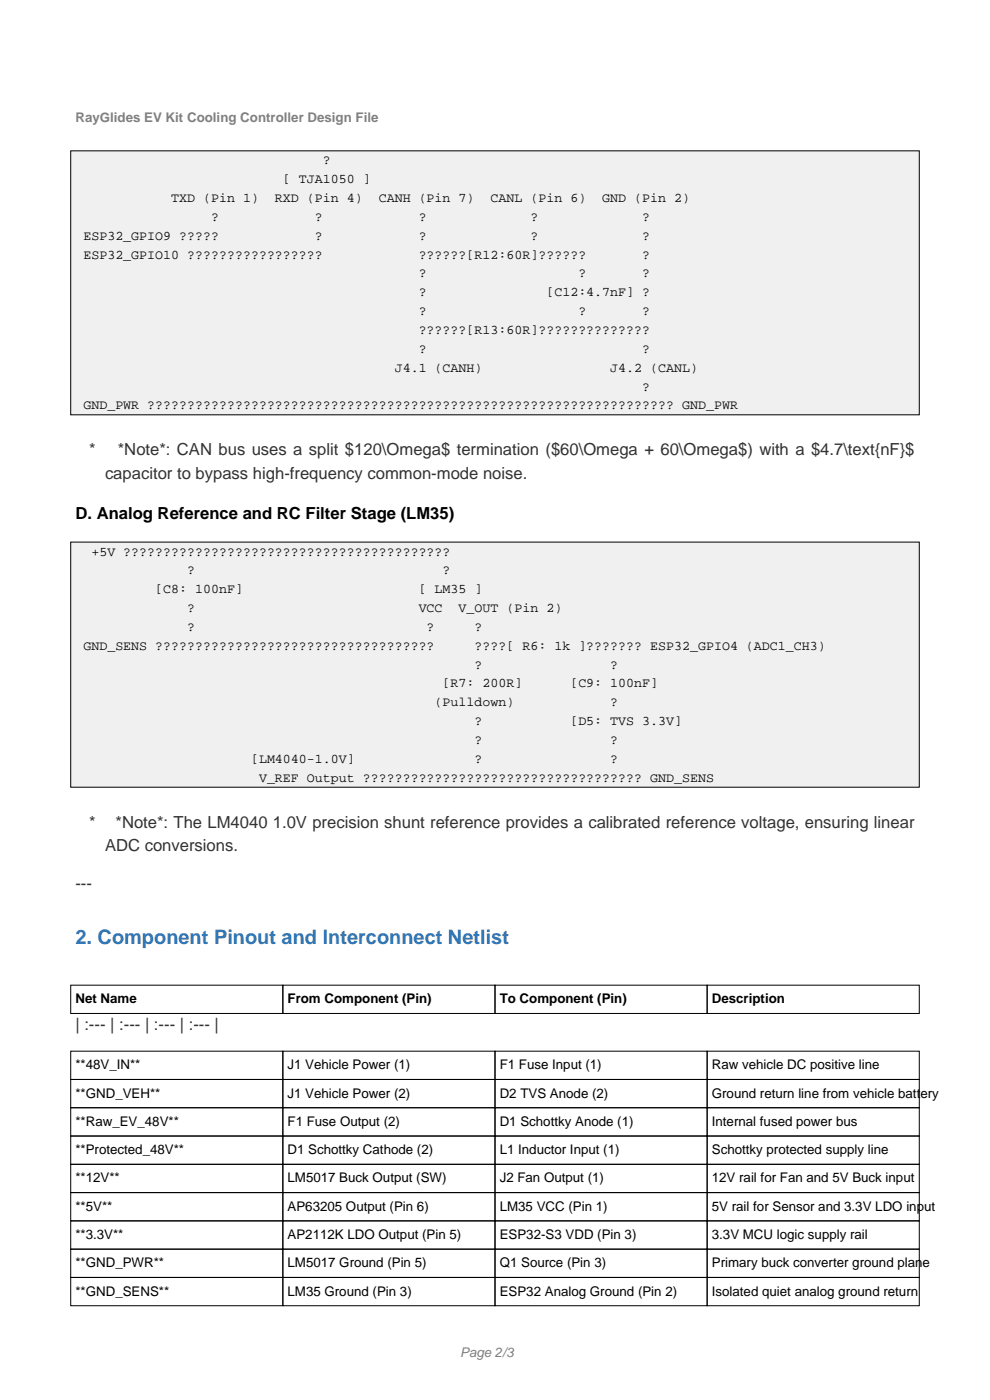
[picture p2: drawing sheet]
<svg xmlns="http://www.w3.org/2000/svg" width="210mm" height="297mm" viewBox="0 0 210 297" stroke-linecap="round" stroke-linejoin="round" font-family="sans-serif">
<defs><g id="words">
<text font-size="4.2" fill="#2e74b5" x="16" y="200.3">2. Component Pinout and Interconnect Netlist</text>
<g font-size="3.5" fill="#323232">
<text x="18.9" y="96.6">*</text>
<text x="22.3" y="101.6">capacitor to bypass high-frequency common-mode noise.</text>
<text x="25" y="96.6">*Note*: CAN bus uses a split $120\Omega$ termination ($60\Omega + 60\Omega$) with a $4.7\text{nF}$</text>
<text x="18.9" y="175.6">*</text>
<text x="24.5" y="175.6">*Note*: The LM4040 1.0V precision shunt reference provides a calibrated reference voltage, ensuring linear</text>
<text x="22.3" y="180.6">ADC conversions.</text>
<text x="16" y="188.6">---</text>
<text x="16" y="218.6">| :--- | :--- | :--- | :--- |</text>
</g>
<text font-size="3.5" x="16" y="110.1">D. Analog Reference and RC Filter Stage (LM35)</text>
<g font-size="2.8" fill="#808080">
<text x="16" y="25.8">RayGlides EV Kit Cooling Controller Design File</text>
<text x="97.6" y="287.8">Page 2/3</text>
</g>
<g font-size="2.8">
<text x="68.5" y="34.8">?</text>
<text x="60" y="38.8">[ TJA1050 ]</text>
<text x="36.3" y="42.8">TXD (Pin 1)</text>
<text x="44.8" y="46.8">?</text>
<text x="58.3" y="42.8">RXD (Pin 4)</text>
<text x="66.8" y="46.8">?</text>
<text x="80.3" y="42.8">CANH (Pin 7)</text>
<text x="88.8" y="46.8">?</text>
<text x="104.1" y="42.8">CANL (Pin 6)</text>
<text x="112.5" y="46.8">?</text>
<text x="127.8" y="42.8">GND (Pin 2)</text>
<text x="136.2" y="46.8">?</text>
<text x="17.7" y="50.8">ESP32_GPIO9 ?????</text>
<text x="66.8" y="50.8">?</text>
<text x="88.8" y="50.8">?</text>
<text x="112.5" y="50.8">?</text>
<text x="136.2" y="50.8">?</text>
<text x="17.7" y="54.8">ESP32_GPIO10 ?????????????????</text>
<text x="88.8" y="54.8">??????[R12:60R]??????</text>
<text x="88.8" y="58.8">?</text>
<text x="122.7" y="58.8">?</text>
<text x="136.2" y="54.8">?</text>
<text x="136.2" y="58.8">?</text>
<text x="88.8" y="62.8">?</text>
<text x="115.9" y="62.8">[C12:4.7nF] ?</text>
<text x="88.8" y="66.8">?</text>
<text x="88.8" y="70.8">??????[R13:60R]??????????????</text>
<text x="122.7" y="66.8">?</text>
<text x="136.2" y="66.8">?</text>
<text x="88.8" y="74.8">?</text>
<text x="136.2" y="74.8">?</text>
<text x="83.7" y="78.8">J4.1 (CANH)</text>
<text x="129.5" y="78.8">J4.2 (CANL)</text>
<text x="136.2" y="82.8">?</text>
<text x="17.7" y="86.8">GND_PWR ?????????????????????????????????????????????????????????????????? GND_PWR</text>
<text x="19.4" y="117.8">+5V ?????????????????????????????????????????</text>
<text x="32.9" y="125.8">[C8: 100nF]</text>
<text x="39.7" y="121.8">?</text>
<text x="88.8" y="125.8">[ LM35 ]</text>
<text x="93.9" y="121.8">?</text>
<text x="39.7" y="129.8">?</text>
<text x="88.8" y="129.8">VCC</text>
<text x="97.3" y="129.8">V_OUT (Pin 2)</text>
<text x="17.7" y="137.8">GND_SENS ???????????????????????????????????</text>
<text x="39.7" y="133.8">?</text>
<text x="90.5" y="133.8">?</text>
<text x="100.7" y="133.8">?</text>
<text x="100.7" y="137.8">????[ R6: 1k ]??????? ESP32_GPIO4 (ADC1_CH3)</text>
<text x="100.7" y="141.8">?</text>
<text x="129.5" y="141.8">?</text>
<text x="92.2" y="149.8">(Pulldown)</text>
<text x="93.9" y="145.8">[R7: 200R]</text>
<text x="121" y="145.8">[C9: 100nF]</text>
<text x="129.5" y="149.8">?</text>
<text x="100.7" y="153.8">?</text>
<text x="121" y="153.8">[D5: TVS 3.3V]</text>
<text x="53.3" y="161.8">[LM4040-1.0V]</text>
<text x="100.7" y="157.8">?</text>
<text x="100.7" y="161.8">?</text>
<text x="129.5" y="157.8">?</text>
<text x="129.5" y="161.8">?</text>
<text x="54.9" y="165.8">V_REF Output ??????????????????????????????????? GND_SENS</text>
<text x="16" y="212.8">Net Name</text>
<text x="61" y="212.8">From Component (Pin)</text>
<text x="106" y="212.8">To Component (Pin)</text>
<text x="151" y="212.8">Description</text>
<text x="16" y="226.8">**48V_IN**</text>
<text x="61" y="226.8">J1 Vehicle Power (1)</text>
<text x="106" y="226.8">F1 Fuse Input (1)</text>
<text x="151" y="226.8">Raw vehicle DC positive line</text>
<text x="16" y="232.8">**GND_VEH**</text>
<text x="61" y="232.8">J1 Vehicle Power (2)</text>
<text x="106" y="232.8">D2 TVS Anode (2)</text>
<text x="151" y="232.8">Ground return line from vehicle battery</text>
<text x="16" y="238.8">**Raw_EV_48V**</text>
<text x="61" y="238.8">F1 Fuse Output (2)</text>
<text x="106" y="238.8">D1 Schottky Anode (1)</text>
<text x="151" y="238.8">Internal fused power bus</text>
<text x="16" y="244.8">**Protected_48V**</text>
<text x="61" y="244.8">D1 Schottky Cathode (2)</text>
<text x="106" y="244.8">L1 Inductor Input (1)</text>
<text x="151" y="244.8">Schottky protected supply line</text>
<text x="16" y="250.8">**12V**</text>
<text x="61" y="250.8">LM5017 Buck Output (SW)</text>
<text x="106" y="250.8">J2 Fan Output (1)</text>
<text x="151" y="250.8">12V rail for Fan and 5V Buck input</text>
<text x="16" y="256.8">**5V**</text>
<text x="61" y="256.8">AP63205 Output (Pin 6)</text>
<text x="106" y="256.8">LM35 VCC (Pin 1)</text>
<text x="151" y="256.8">5V rail for Sensor and 3.3V LDO input</text>
<text x="16" y="262.8">**3.3V**</text>
<text x="61" y="262.8">AP2112K LDO Output (Pin 5)</text>
<text x="106" y="262.8">ESP32-S3 VDD (Pin 3)</text>
<text x="151" y="262.8">3.3V MCU logic supply rail</text>
<text x="16" y="268.8">**GND_PWR**</text>
<text x="61" y="268.8">LM5017 Ground (Pin 5)</text>
<text x="106" y="268.8">Q1 Source (Pin 3)</text>
<text x="151" y="268.8">Primary buck converter ground plane</text>
<text x="16" y="274.8">**GND_SENS**</text>
<text x="61" y="274.8">LM35 Ground (Pin 3)</text>
<text x="106" y="274.8">ESP32 Analog Ground (Pin 2)</text>
<text x="151" y="274.8">Isolated quiet analog ground return</text>
</g>
</g></defs>
<g fill="#f0f0f0" stroke="#000" stroke-width=".21">
<path d="M15 32h180v56h-180z"/>
<path d="M15 115h180v52h-180z"/>
</g>
<g fill="none" stroke="#000" stroke-width=".21">
<path d="M15 209h45v6h-45zM60 209h45v6h-45zM105 209h45v6h-45zM150 209h45v6h-45zM15 223h45v6h-45zM15 229h45v6h-45zM15 235h45v6h-45zM60 223h45v6h-45zM60 229h45v6h-45zM60 235h45v6h-45zM105 223h45v6h-45zM105 229h45v6h-45z"/>
<path d="M105 235h45v6h-45zM150 223h45v6h-45zM150 229h45v6h-45zM150 235h45v6h-45zM15 241h45v6h-45zM15 247h45v6h-45zM15 253h45v6h-45zM15 259h45v6h-45zM60 241h45v6h-45zM60 247h45v6h-45zM60 253h45v6h-45zM60 259h45v6h-45z"/>
<path d="M105 241h45v6h-45zM105 247h45v6h-45zM105 253h45v6h-45zM105 259h45v6h-45zM150 241h45v6h-45zM150 247h45v6h-45zM150 253h45v6h-45zM150 259h45v6h-45zM15 265h45v6h-45zM15 271h45v6h-45zM60 265h45v6h-45zM60 271h45v6h-45z"/>
<path d="M105 265h45v6h-45zM105 271h45v6h-45zM150 265h45v6h-45zM150 271h45v6h-45z"/>
</g>
<use href="#words"/>
</svg>
